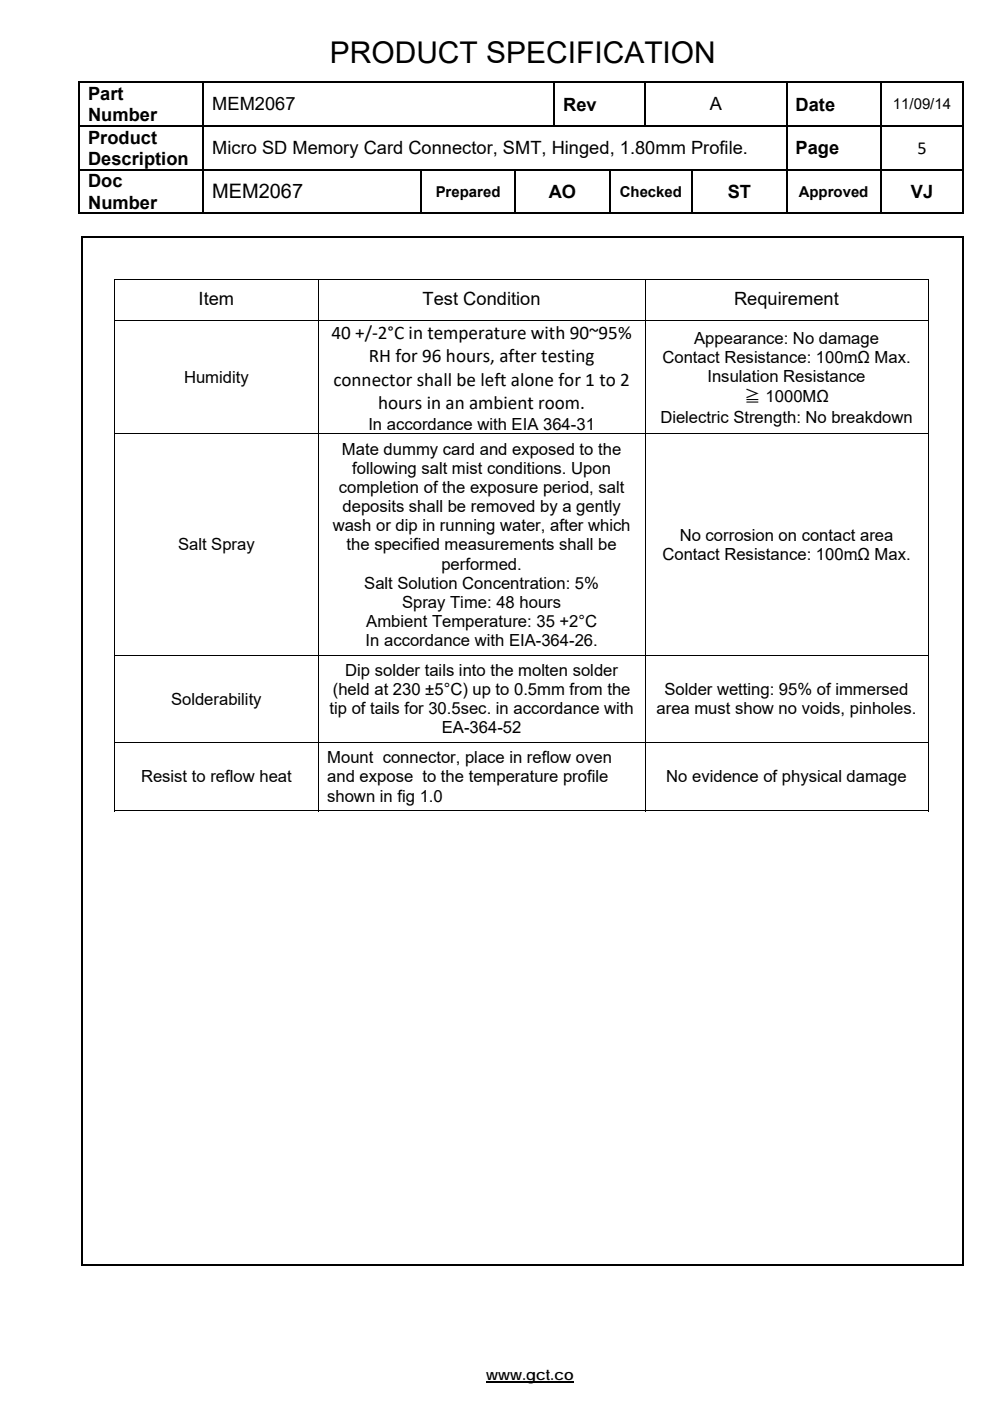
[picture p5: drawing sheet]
<svg xmlns="http://www.w3.org/2000/svg" width="210mm" height="297mm" viewBox="0 0 210 297" stroke-linecap="round" stroke-linejoin="round" font-family="sans-serif">
<defs><g id="words">
<text font-size="6.3" x="70" y="13.4">PRODUCT SPECIFICATION</text>
<text font-size="4.2" x="45" y="42.1">MEM2067</text>
<g font-size="4.1">
<text x="70.3" y="71.9">40 +/‐2°C in temperature with 90~95%</text>
<text x="78.2" y="76.8">RH for 96 hours, after testing</text>
<text x="70.7" y="81.8">connector shall be left alone for 1 to 2</text>
<text x="80.2" y="86.7">hours in an ambient room.</text>
</g>
<g font-size="3.9">
<text x="18.7" y="21.2">Part</text>
<text x="45" y="23.4">MEM2067</text>
<text x="119.4" y="23.4">Rev</text>
<text x="150.5" y="23.4">A</text>
<text x="168.7" y="23.4">Date</text>
<text x="18.7" y="25.7">Number</text>
<text x="18.7" y="30.5">Product</text>
<text x="18.7" y="34.9">Description</text>
<text x="45" y="32.7">Micro SD Memory Card Connector, SMT, Hinged, 1.80mm Profile.</text>
<text x="168.7" y="32.7">Page</text>
<text x="194.6" y="32.6">5</text>
<text x="18.7" y="39.8">Doc</text>
<text x="116.4" y="42">AO</text>
<text x="154.3" y="42">ST</text>
<text x="193.2" y="42">VJ</text>
<text x="18.7" y="44.2">Number</text>
<text x="42.1" y="64.6">Item</text>
<text x="89.6" y="64.6">Test Condition</text>
<text x="155.7" y="64.6">Requirement</text>
</g>
<g font-size="3.5">
<text x="140.5" y="76.9">Contact Resistance: 100mΩ Max.</text>
<text x="147.2" y="72.9">Appearance: No damage</text>
<text x="39" y="81.2">Humidity</text>
<text x="150.1" y="81">Insulation Resistance</text>
<text x="140.1" y="89.6">Dielectric Strength: No breakdown</text>
<text x="157.9" y="85.3">≧ 1000MΩ</text>
<text x="78.1" y="91.1">In accordance with EIA 364-31</text>
<text x="72.5" y="96.4">Mate dummy card and exposed to the</text>
<text x="74.7" y="100.5">following salt mist conditions. Upon</text>
<text x="71.9" y="104.5">completion of the exposure period, salt</text>
<text x="70.6" y="112.6">wash or dip in running water, after which</text>
<text x="72.6" y="108.6">deposits shall be removed by a gently</text>
<text x="37.8" y="116.7">Salt Spray</text>
<text x="73.5" y="116.7">the specified measurements shall be</text>
<text x="140.5" y="118.7">Contact Resistance: 100mΩ Max.</text>
<text x="144.2" y="114.7">No corrosion on contact area</text>
<text x="77.3" y="124.8">Salt Solution Concentration: 5%</text>
<text x="93.6" y="120.8">performed.</text>
<text x="85.3" y="128.9">Spray Time: 48 hours</text>
<text x="77.6" y="137">In accordance with EIA-364-26.</text>
<text x="77.7" y="132.9">Ambient Temperature: 35 +2°C</text>
<text x="73.2" y="143.3">Dip solder tails into the molten solder</text>
<text x="36.3" y="149.4">Solderability</text>
<text x="70.6" y="147.4">(held at 230 ±5°C) up to 0.5mm from the</text>
<text x="140.9" y="147.4">Solder wetting: 95% of immersed</text>
<text x="69.9" y="151.4">tip of tails for 30.5sec. in accordance with</text>
<text x="93.7" y="155.5">EA-364-52</text>
<text x="139.3" y="151.4">area must show no voids, pinholes.</text>
<text x="69.4" y="161.9">Mount connector, place in reflow oven</text>
<text x="29.9" y="165.9">Resist to reflow heat</text>
<text x="69.4" y="165.9">and expose to the temperature profile</text>
<text x="141.3" y="165.9">No evidence of physical damage</text>
<text x="69.4" y="170">shown in fig 1.0</text>
</g>
<g font-size="3.2">
<text x="189.4" y="23.2">11/09/14</text>
<text x="92.4" y="41.7">Prepared</text>
<text x="131.4" y="41.7">Checked</text>
<text x="169.4" y="41.7">Approved</text>
<text x="103.1" y="292.7">www.gct.co</text>
</g>
</g></defs>
<g fill="#000">
<path d="M16.6 17.2h.4v.4h-.4zM43 17.2h.3v.4h-.3zM117.4 17.2h.3v.4h-.3zM136.7 17.2h.3v.4h-.3zM166.7 17.2h.3v.4h-.3zM186.7 17.2h.3v.4h-.3zM204.2 17.2h.3v.4h-.3zM16.6 26.5h.4v.4h-.4zM16.6 35.8h.4v.4h-.4zM43 26.5h.3v.4h-.3zM43 35.8h.3v.4h-.3zM89.2 35.8h.3v.4h-.3z"/>
<path d="M109.2 35.8h.3v.4h-.3zM129.2 35.8h.3v.4h-.3zM146.7 35.8h.3v.4h-.3zM166.7 26.5h.3v.4h-.3zM166.7 35.8h.3v.4h-.3zM186.7 26.5h.3v.4h-.3zM186.7 35.8h.3v.4h-.3zM204.2 26.5h.3v.4h-.3zM204.2 35.8h.3v.4h-.3zM17.2 50.1h.4v.4h-.4zM24.2 59.2h.2v.1h-.2zM196.8 59.2h.1v.1h-.1z"/>
<path d="M204.2 45.1h.3v.3h-.3zM204.2 50.1h.3v.4h-.3zM196.8 67.9h.1v.2h-.1zM196.8 91.9h.1v.2h-.1zM196.8 138.8h.1v.2h-.1zM196.8 157.4h.1v.1h-.1zM196.8 171.8h.1v.2h-.1zM204.2 268h.3v.4h-.3z"/>
</g>
<g fill="none" stroke="#000" stroke-width=".34">
<path d="M16.6 17.4h26.4M16.8 17.6v8.9M43.1 17.6v8.9M43.3 17.4h74.1M117.6 17.6v8.9M117.7 17.4h19M136.8 17.6v8.9M137 17.4h29.7M166.8 17.6v8.9M167 17.4h19.7M186.8 17.6v8.9M187 17.4h17.2"/>
<path d="M204.3 17.6v8.9M16.8 26.9v8.9M16.8 36.2v9.2M17 26.7h26M17 36h26M43.1 26.9v8.9M43.1 36.2v9.2M43.3 36h45.9M89.3 36.2v9.2M89.5 36h19.7M109.3 36.2v9.2M109.5 36h19.7"/>
<path d="M129.3 36.2v9.2M129.5 36h17.2M146.8 36.2v9.2M147 36h19.7M166.7 26.7h-123.4M166.8 26.9v8.9M166.8 36.2v9.2M167 26.7h19.7M167 36h19.7M186.8 26.9v8.9M186.8 36.2v9.2M187 26.7h17.2"/>
<path d="M187 36h17.2M204.3 26.9v8.9M204.3 36.2v9.2M16.6 45.3h26.4M17.2 50.3h187M17.4 50.5v217.9M43.3 45.3h45.9M89.5 45.3h19.7M109.5 45.3h19.7M129.5 45.3h17.2M147 45.3h19.7M167 45.3h19.7"/>
<path d="M187 45.3h17.2M204.3 50.5v217.9M17.2 268.2h187"/>
</g>
<path d="M103.1 293.1h18.6" fill="none" stroke="#000" stroke-width=".28"/>
<g fill="none" stroke="#000" stroke-width=".21">
<path d="M24.2 59.2h172.6M24.3 59.3v8.6M67.5 59.3v8.6M136.8 59.3v8.6M196.9 59.3v8.6M24.3 68.1v23.8M67.5 68.1v23.8M136.8 68.1v23.8M196.8 68h-172.6M196.9 68.1v23.8M24.2 92h172.6M24.3 92.1v46.7"/>
<path d="M67.5 92.1v46.7M136.8 92.1v46.7M196.9 92.1v46.7M24.2 138.9h172.6M24.3 139v18.4M67.5 139v18.4M136.8 139v18.4M196.9 139v18.4M24.2 157.4h172.6M24.3 157.5v14.5M67.5 157.5v14.5M136.8 157.5v14.5"/>
<path d="M196.9 157.5v14.5M24.2 171.9h43.2M67.6 171.9h69.2M136.9 171.9h59.9"/>
</g>
<use href="#words"/>
</svg>
